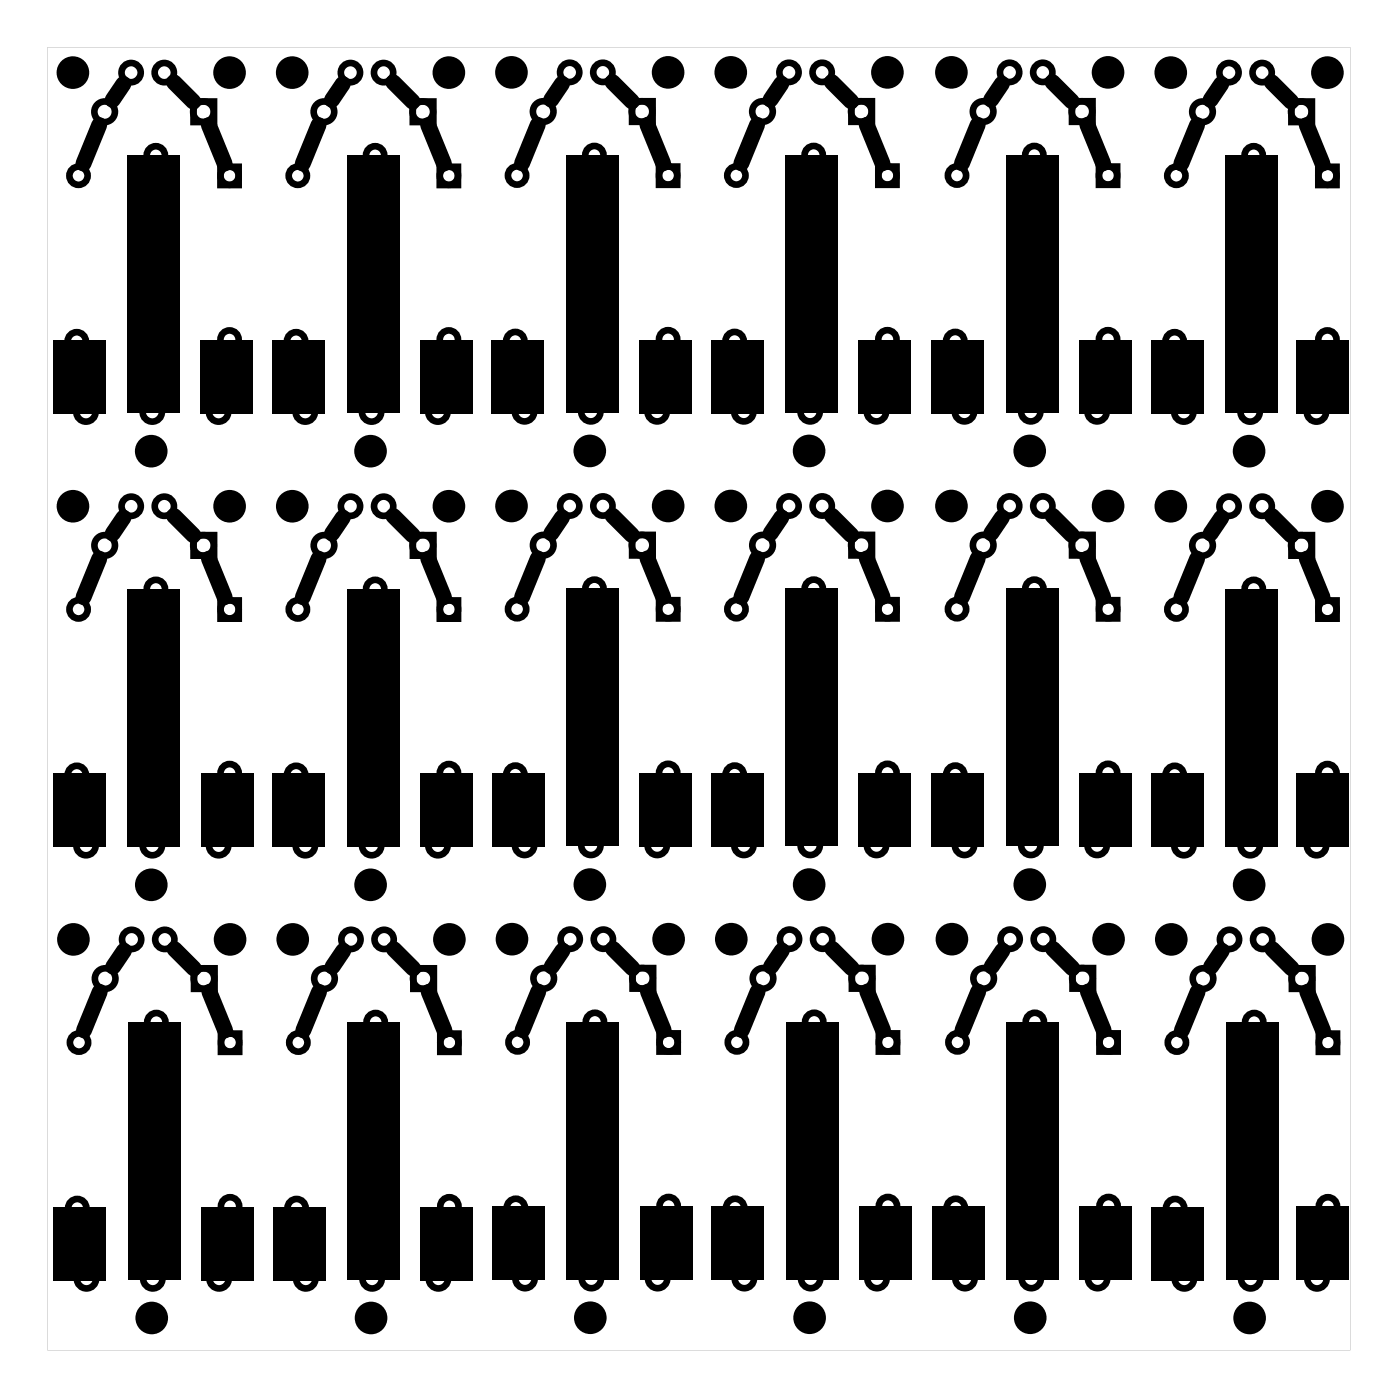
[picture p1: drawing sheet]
<svg xmlns="http://www.w3.org/2000/svg" width="107mm" height="107mm" viewBox="0 0 107 107" stroke-linecap="round" stroke-linejoin="round" font-family="sans-serif">
<g fill="#000">
<path d="M9.8 11.9h4v19.7h-4zM26.6 11.9h4v19.7h-4zM43.4 11.9h4v19.7h-4zM60.2 11.9h4v19.7h-4zM77.1 11.9h4v19.7h-4zM93.9 11.9h4v19.7h-4zM4.1 26.1h4v5.6h-4zM15.4 26.1h4v5.6h-4zM20.9 26.1h4v5.6h-4zM32.2 26.1h4v5.6h-4zM37.7 26h4v5.6h-4zM49 26h4v5.6h-4z"/>
<path d="M54.5 26h4v5.6h-4zM65.8 26h4v5.6h-4zM71.4 26h4v5.6h-4zM82.7 26h4v5.6h-4zM88.2 26.1h4v5.6h-4zM99.3 26h4v5.6h-4zM4.1 59.3h4v5.6h-4zM9.8 45.1h4v19.7h-4zM15.4 59.3h4v5.6h-4zM20.9 59.3h4v5.6h-4zM26.6 45.1h4v19.7h-4zM32.2 59.3h4v5.6h-4z"/>
<path d="M37.7 59.3h4v5.6h-4zM43.4 45.1h4v19.7h-4zM49 59.3h4v5.6h-4zM54.5 59.3h4v5.6h-4zM60.2 45.1h4v19.7h-4zM65.8 59.3h4v5.6h-4zM71.4 59.3h4v5.6h-4zM77.1 45.1h4v19.7h-4zM82.7 59.3h4v5.6h-4zM88.2 59.3h4v5.6h-4zM93.9 45.1h4v19.7h-4zM99.3 59.3h4v5.6h-4z"/>
<path d="M9.8 78.3h4v19.7h-4zM26.6 78.3h4v19.7h-4zM43.4 78.3h4v19.7h-4zM60.2 78.3h4v19.7h-4zM77.1 78.3h4v19.7h-4zM93.9 78.3h4v19.7h-4zM4.1 92.5h4v5.6h-4zM15.4 92.5h4v5.6h-4zM20.9 92.5h4v5.6h-4zM32.2 92.5h4v5.6h-4zM37.7 92.4h4v5.6h-4zM49 92.4h4v5.6h-4z"/>
<path d="M54.5 92.4h4v5.6h-4zM65.8 92.4h4v5.6h-4zM71.4 92.4h4v5.6h-4zM82.7 92.4h4v5.6h-4zM88.2 92.5h4v5.6h-4zM99.3 92.4h4v5.6h-4z"/>
<path d="M3.6 3.6v99.8h99.8v-99.8zM3.6 3.6h99.8v99.8h-99.8z"/>
</g>
<g fill="none" stroke="#000" stroke-width=".51">
<path d="M14.8 7.8h1.6v1.5h-1.6zM16.9 12.8h1.4v1.4h-1.4zM31.6 7.8h1.6v1.5h-1.6zM33.7 12.8h1.4v1.4h-1.4zM48.4 7.8h1.6v1.5h-1.6zM50.5 12.8h1.4v1.4h-1.4zM65.2 7.8h1.6v1.5h-1.6zM67.3 12.8h1.4v1.4h-1.4zM82.1 7.8h1.6v1.5h-1.6zM84.2 12.8h1.4v1.4h-1.4zM98.9 7.8h1.6v1.5h-1.6zM101 12.8h1.4v1.4h-1.4z"/>
<path d="M14.8 41h1.6v1.6h-1.6zM16.9 46h1.4v1.4h-1.4zM31.6 41h1.6v1.6h-1.6zM33.7 46h1.4v1.4h-1.4zM48.4 41h1.6v1.5h-1.6zM50.5 46h1.4v1.4h-1.4zM65.2 41h1.6v1.5h-1.6zM67.3 46h1.4v1.4h-1.4zM82.1 41h1.6v1.5h-1.6zM84.2 46h1.4v1.4h-1.4zM98.9 41h1.6v1.6h-1.6zM101 46h1.4v1.4h-1.4z"/>
<path d="M14.9 74.2h1.5v1.5h-1.5zM16.9 79.2h1.4v1.4h-1.4zM31.7 74.2h1.5v1.5h-1.5zM33.7 79.2h1.4v1.4h-1.4zM48.5 74.2h1.5v1.5h-1.5zM50.5 79.2h1.4v1.4h-1.4zM65.3 74.2h1.5v1.5h-1.5zM67.3 79.2h1.4v1.4h-1.4zM82.2 74.2h1.5v1.5h-1.5zM84.2 79.2h1.4v1.4h-1.4zM99 74.2h1.5v1.5h-1.5zM101 79.2h1.4v1.4h-1.4z"/>
<circle cx="6" cy="13.5" r=".7"/>
<circle cx="8" cy="8.6" r=".79"/>
<circle cx="10" cy="5.6" r=".74"/>
<circle cx="11.9" cy="11.9" r=".7"/>
<circle cx="12.6" cy="5.6" r=".74"/>
<circle cx="15.6" cy="8.6" r=".79"/>
<circle cx="17.6" cy="13.5" r=".7"/>
<circle cx="22.8" cy="13.5" r=".7"/>
<circle cx="24.8" cy="8.6" r=".79"/>
<circle cx="26.8" cy="5.6" r=".74"/>
<circle cx="28.7" cy="11.9" r=".7"/>
<circle cx="29.4" cy="5.6" r=".74"/>
<circle cx="32.4" cy="8.6" r=".79"/>
<circle cx="34.4" cy="13.5" r=".7"/>
<circle cx="39.6" cy="13.4" r=".7"/>
<circle cx="41.6" cy="8.5" r=".79"/>
<circle cx="43.6" cy="5.5" r=".74"/>
<circle cx="45.5" cy="11.9" r=".7"/>
<circle cx="46.2" cy="5.5" r=".74"/>
<circle cx="49.2" cy="8.5" r=".79"/>
<circle cx="51.2" cy="13.4" r=".7"/>
<circle cx="56.4" cy="13.4" r=".7"/>
<circle cx="58.4" cy="8.5" r=".79"/>
<circle cx="60.4" cy="5.5" r=".74"/>
<circle cx="62.3" cy="11.9" r=".7"/>
<circle cx="63" cy="5.5" r=".74"/>
<circle cx="66" cy="8.5" r=".79"/>
<circle cx="68" cy="13.4" r=".7"/>
<circle cx="73.3" cy="13.4" r=".7"/>
<circle cx="75.3" cy="8.5" r=".79"/>
<circle cx="77.3" cy="5.5" r=".74"/>
<circle cx="79.2" cy="11.9" r=".7"/>
<circle cx="79.9" cy="5.5" r=".74"/>
<circle cx="82.9" cy="8.5" r=".79"/>
<circle cx="84.9" cy="13.4" r=".7"/>
<circle cx="90.1" cy="13.5" r=".7"/>
<circle cx="92.1" cy="8.6" r=".79"/>
<circle cx="94.1" cy="5.6" r=".74"/>
<circle cx="96" cy="11.9" r=".7"/>
<circle cx="96.7" cy="5.6" r=".74"/>
<circle cx="99.7" cy="8.6" r=".79"/>
<circle cx="101.7" cy="13.5" r=".7"/>
<circle cx="5.9" cy="26.1" r=".7"/>
<circle cx="6.6" cy="31.6" r=".74"/>
<circle cx="10" cy="38.8" r=".74"/>
<circle cx="11.7" cy="31.6" r=".74"/>
<circle cx="12.6" cy="38.8" r=".74"/>
<circle cx="16.7" cy="31.6" r=".74"/>
<circle cx="17.6" cy="26" r=".7"/>
<circle cx="22.7" cy="26.1" r=".7"/>
<circle cx="23.4" cy="31.6" r=".74"/>
<circle cx="26.8" cy="38.8" r=".74"/>
<circle cx="28.5" cy="31.6" r=".74"/>
<circle cx="29.4" cy="38.8" r=".74"/>
<circle cx="33.5" cy="31.6" r=".74"/>
<circle cx="34.4" cy="26" r=".7"/>
<circle cx="39.5" cy="26.1" r=".7"/>
<circle cx="40.2" cy="31.5" r=".74"/>
<circle cx="43.6" cy="38.8" r=".74"/>
<circle cx="45.3" cy="31.5" r=".74"/>
<circle cx="46.2" cy="38.8" r=".74"/>
<circle cx="50.3" cy="31.5" r=".74"/>
<circle cx="51.2" cy="26" r=".7"/>
<circle cx="56.3" cy="26.1" r=".7"/>
<circle cx="57" cy="31.5" r=".74"/>
<circle cx="60.4" cy="38.8" r=".74"/>
<circle cx="62.1" cy="31.5" r=".74"/>
<circle cx="63" cy="38.8" r=".74"/>
<circle cx="67.1" cy="31.5" r=".74"/>
<circle cx="68" cy="26" r=".7"/>
<circle cx="73.2" cy="26.1" r=".7"/>
<circle cx="73.9" cy="31.5" r=".74"/>
<circle cx="77.3" cy="38.8" r=".74"/>
<circle cx="79" cy="31.5" r=".74"/>
<circle cx="79.9" cy="38.8" r=".74"/>
<circle cx="84" cy="31.5" r=".74"/>
<circle cx="84.9" cy="26" r=".7"/>
<circle cx="90" cy="26.1" r=".7"/>
<circle cx="90.7" cy="31.6" r=".74"/>
<circle cx="94.1" cy="38.8" r=".74"/>
<circle cx="95.8" cy="31.6" r=".74"/>
<circle cx="96.7" cy="38.8" r=".74"/>
<circle cx="100.8" cy="31.6" r=".74"/>
<circle cx="101.7" cy="26" r=".7"/>
<circle cx="5.9" cy="59.4" r=".7"/>
<circle cx="6" cy="46.7" r=".7"/>
<circle cx="8" cy="41.8" r=".79"/>
<circle cx="11.9" cy="45.1" r=".7"/>
<circle cx="15.6" cy="41.8" r=".79"/>
<circle cx="17.6" cy="46.7" r=".7"/>
<circle cx="17.6" cy="59.2" r=".7"/>
<circle cx="22.7" cy="59.4" r=".7"/>
<circle cx="22.8" cy="46.7" r=".7"/>
<circle cx="24.8" cy="41.8" r=".79"/>
<circle cx="28.7" cy="45.1" r=".7"/>
<circle cx="32.4" cy="41.8" r=".79"/>
<circle cx="34.4" cy="46.7" r=".7"/>
<circle cx="34.4" cy="59.2" r=".7"/>
<circle cx="39.5" cy="59.3" r=".7"/>
<circle cx="39.6" cy="46.7" r=".7"/>
<circle cx="41.6" cy="41.8" r=".79"/>
<circle cx="45.5" cy="45.1" r=".7"/>
<circle cx="49.2" cy="41.8" r=".79"/>
<circle cx="51.2" cy="46.7" r=".7"/>
<circle cx="51.2" cy="59.2" r=".7"/>
<circle cx="56.3" cy="59.3" r=".7"/>
<circle cx="56.4" cy="46.7" r=".7"/>
<circle cx="58.4" cy="41.8" r=".79"/>
<circle cx="62.3" cy="45.1" r=".7"/>
<circle cx="66" cy="41.8" r=".79"/>
<circle cx="68" cy="46.7" r=".7"/>
<circle cx="68" cy="59.2" r=".7"/>
<circle cx="73.2" cy="59.3" r=".7"/>
<circle cx="73.3" cy="46.7" r=".7"/>
<circle cx="75.3" cy="41.8" r=".79"/>
<circle cx="79.2" cy="45.1" r=".7"/>
<circle cx="82.9" cy="41.8" r=".79"/>
<circle cx="84.9" cy="46.7" r=".7"/>
<circle cx="84.9" cy="59.2" r=".7"/>
<circle cx="90" cy="59.4" r=".7"/>
<circle cx="90.1" cy="46.7" r=".7"/>
<circle cx="92.1" cy="41.8" r=".79"/>
<circle cx="96" cy="45.1" r=".7"/>
<circle cx="99.7" cy="41.8" r=".79"/>
<circle cx="101.7" cy="46.7" r=".7"/>
<circle cx="101.7" cy="59.2" r=".7"/>
<circle cx="6.1" cy="79.9" r=".7"/>
<circle cx="6.6" cy="64.8" r=".74"/>
<circle cx="8.1" cy="75" r=".79"/>
<circle cx="10.1" cy="72" r=".74"/>
<circle cx="11.7" cy="64.8" r=".74"/>
<circle cx="12" cy="78.3" r=".7"/>
<circle cx="12.6" cy="72" r=".74"/>
<circle cx="15.6" cy="75" r=".79"/>
<circle cx="16.7" cy="64.8" r=".74"/>
<circle cx="17.6" cy="79.9" r=".7"/>
<circle cx="22.9" cy="79.9" r=".7"/>
<circle cx="23.4" cy="64.8" r=".74"/>
<circle cx="24.9" cy="75" r=".79"/>
<circle cx="26.9" cy="72" r=".74"/>
<circle cx="28.5" cy="64.8" r=".74"/>
<circle cx="28.8" cy="78.3" r=".7"/>
<circle cx="29.4" cy="72" r=".74"/>
<circle cx="32.4" cy="75" r=".79"/>
<circle cx="33.5" cy="64.8" r=".74"/>
<circle cx="34.4" cy="79.9" r=".7"/>
<circle cx="39.6" cy="79.8" r=".7"/>
<circle cx="40.2" cy="64.8" r=".74"/>
<circle cx="41.7" cy="74.9" r=".79"/>
<circle cx="43.7" cy="71.9" r=".74"/>
<circle cx="45.3" cy="64.8" r=".74"/>
<circle cx="45.6" cy="78.3" r=".7"/>
<circle cx="46.2" cy="71.9" r=".74"/>
<circle cx="49.2" cy="74.9" r=".79"/>
<circle cx="50.3" cy="64.8" r=".74"/>
<circle cx="51.2" cy="79.8" r=".7"/>
<circle cx="56.4" cy="79.8" r=".7"/>
<circle cx="57" cy="64.8" r=".74"/>
<circle cx="58.5" cy="74.9" r=".79"/>
<circle cx="60.5" cy="71.9" r=".74"/>
<circle cx="62.1" cy="64.8" r=".74"/>
<circle cx="62.4" cy="78.3" r=".7"/>
<circle cx="63" cy="71.9" r=".74"/>
<circle cx="66" cy="74.9" r=".79"/>
<circle cx="67.1" cy="64.8" r=".74"/>
<circle cx="68" cy="79.8" r=".7"/>
<circle cx="73.3" cy="79.8" r=".7"/>
<circle cx="73.9" cy="64.8" r=".74"/>
<circle cx="75.4" cy="74.9" r=".79"/>
<circle cx="77.4" cy="71.9" r=".74"/>
<circle cx="79" cy="64.8" r=".74"/>
<circle cx="79.3" cy="78.3" r=".7"/>
<circle cx="79.9" cy="71.9" r=".74"/>
<circle cx="82.9" cy="74.9" r=".79"/>
<circle cx="84" cy="64.8" r=".74"/>
<circle cx="84.9" cy="79.8" r=".7"/>
<circle cx="90.2" cy="79.9" r=".7"/>
<circle cx="90.7" cy="64.8" r=".74"/>
<circle cx="92.2" cy="75" r=".79"/>
<circle cx="94.2" cy="72" r=".74"/>
<circle cx="95.8" cy="64.8" r=".74"/>
<circle cx="96.1" cy="78.3" r=".7"/>
<circle cx="96.7" cy="72" r=".74"/>
<circle cx="99.7" cy="75" r=".79"/>
<circle cx="100.8" cy="64.8" r=".74"/>
<circle cx="101.7" cy="79.9" r=".7"/>
<circle cx="5.9" cy="92.5" r=".7"/>
<circle cx="6.6" cy="98" r=".74"/>
<circle cx="11.7" cy="98" r=".74"/>
<circle cx="16.8" cy="98" r=".74"/>
<circle cx="17.6" cy="92.4" r=".7"/>
<circle cx="22.7" cy="92.5" r=".7"/>
<circle cx="23.4" cy="98" r=".74"/>
<circle cx="28.5" cy="98" r=".74"/>
<circle cx="33.6" cy="98" r=".74"/>
<circle cx="34.4" cy="92.4" r=".7"/>
<circle cx="39.5" cy="92.5" r=".7"/>
<circle cx="40.2" cy="97.9" r=".74"/>
<circle cx="45.3" cy="97.9" r=".74"/>
<circle cx="50.4" cy="97.9" r=".74"/>
<circle cx="51.2" cy="92.4" r=".7"/>
<circle cx="56.3" cy="92.5" r=".7"/>
<circle cx="57" cy="97.9" r=".74"/>
<circle cx="62.1" cy="97.9" r=".74"/>
<circle cx="67.2" cy="97.9" r=".74"/>
<circle cx="68" cy="92.4" r=".7"/>
<circle cx="73.2" cy="92.5" r=".7"/>
<circle cx="73.9" cy="97.9" r=".74"/>
<circle cx="79" cy="97.9" r=".74"/>
<circle cx="84.1" cy="97.9" r=".74"/>
<circle cx="84.9" cy="92.4" r=".7"/>
<circle cx="90" cy="92.5" r=".7"/>
<circle cx="90.7" cy="98" r=".74"/>
<circle cx="95.8" cy="98" r=".74"/>
<circle cx="100.9" cy="98" r=".74"/>
<circle cx="101.7" cy="92.4" r=".7"/>
</g>
<g fill="#000">
<circle cx="5.6" cy="5.6" r="1.25"/>
<circle cx="17.6" cy="5.6" r="1.25"/>
<circle cx="22.4" cy="5.6" r="1.25"/>
<circle cx="34.4" cy="5.6" r="1.25"/>
<circle cx="39.2" cy="5.5" r="1.25"/>
<circle cx="51.2" cy="5.5" r="1.25"/>
<circle cx="56" cy="5.5" r="1.25"/>
<circle cx="68" cy="5.5" r="1.25"/>
<circle cx="72.9" cy="5.5" r="1.25"/>
<circle cx="84.9" cy="5.5" r="1.25"/>
<circle cx="89.7" cy="5.6" r="1.25"/>
<circle cx="101.7" cy="5.6" r="1.25"/>
<circle cx="5.6" cy="38.8" r="1.25"/>
<circle cx="11.6" cy="34.6" r="1.25"/>
<circle cx="17.6" cy="38.8" r="1.25"/>
<circle cx="22.4" cy="38.8" r="1.25"/>
<circle cx="28.4" cy="34.6" r="1.25"/>
<circle cx="34.4" cy="38.8" r="1.25"/>
<circle cx="39.2" cy="38.8" r="1.25"/>
<circle cx="45.2" cy="34.5" r="1.25"/>
<circle cx="51.2" cy="38.8" r="1.25"/>
<circle cx="56" cy="38.8" r="1.25"/>
<circle cx="62" cy="34.5" r="1.25"/>
<circle cx="68" cy="38.8" r="1.25"/>
<circle cx="72.9" cy="38.8" r="1.25"/>
<circle cx="78.9" cy="34.5" r="1.25"/>
<circle cx="84.9" cy="38.8" r="1.25"/>
<circle cx="89.7" cy="38.8" r="1.25"/>
<circle cx="95.7" cy="34.6" r="1.25"/>
<circle cx="101.7" cy="38.8" r="1.25"/>
<circle cx="5.6" cy="72" r="1.25"/>
<circle cx="11.6" cy="67.8" r="1.25"/>
<circle cx="17.6" cy="72" r="1.25"/>
<circle cx="22.4" cy="72" r="1.25"/>
<circle cx="28.4" cy="67.8" r="1.25"/>
<circle cx="34.4" cy="72" r="1.25"/>
<circle cx="39.2" cy="71.9" r="1.25"/>
<circle cx="45.2" cy="67.8" r="1.25"/>
<circle cx="51.2" cy="71.9" r="1.25"/>
<circle cx="56" cy="71.9" r="1.25"/>
<circle cx="62" cy="67.8" r="1.25"/>
<circle cx="68" cy="71.9" r="1.25"/>
<circle cx="72.9" cy="71.9" r="1.25"/>
<circle cx="78.9" cy="67.8" r="1.25"/>
<circle cx="84.9" cy="71.9" r="1.25"/>
<circle cx="89.7" cy="72" r="1.25"/>
<circle cx="95.7" cy="67.8" r="1.25"/>
<circle cx="101.7" cy="72" r="1.25"/>
<circle cx="11.6" cy="101" r="1.25"/>
<circle cx="28.4" cy="101" r="1.25"/>
<circle cx="45.2" cy="100.9" r="1.25"/>
<circle cx="62" cy="100.9" r="1.25"/>
<circle cx="78.9" cy="100.9" r="1.25"/>
<circle cx="95.7" cy="101" r="1.25"/>
</g>
<g fill="none" stroke="#000" stroke-width="1.2">
<path d="M7.6 9.6l-1.2 2.9M9.5 6.4l-.9 1.3M11.9 12.9l-.2 17.6M13.3 6.3l1.5 1.5M16 9.6l1.2 2.9M24.4 9.6l-1.2 2.9M26.3 6.4l-.9 1.3M28.7 12.9l-.2 17.6M30.1 6.3l1.5 1.5M32.8 9.6l1.2 2.9M41.2 9.6l-1.2 2.9M43.1 6.4l-.9 1.2"/>
<path d="M45.5 12.9l-.2 17.6M46.9 6.3l1.5 1.5M49.6 9.6l1.2 2.9M58 9.6l-1.2 2.9M59.9 6.4l-.9 1.2M62.3 12.9l-.2 17.6M63.7 6.3l1.5 1.5M66.4 9.6l1.2 2.9M74.9 9.6l-1.2 2.9M76.8 6.4l-.9 1.2M79.2 12.9l-.2 17.6M80.6 6.3l1.5 1.5"/>
<path d="M83.3 9.6l1.2 2.9M91.7 9.6l-1.2 2.9M93.6 6.4l-.9 1.3M96 12.9l-.2 17.6M97.4 6.3l1.5 1.5M100.1 9.6l1.2 2.9M6 27.1l.4 3.4M9.5 39.6l-.9 1.3M13.3 39.5l1.5 1.5M17.4 27l-.5 3.5M22.8 27.1l.4 3.4M26.3 39.6l-.9 1.3"/>
<path d="M30.1 39.5l1.5 1.5M34.2 27l-.5 3.5M39.6 27.1l.4 3.4M43.1 39.6l-.9 1.3M46.9 39.5l1.5 1.5M51 27l-.5 3.5M56.4 27.1l.4 3.4M59.9 39.6l-.9 1.3M63.7 39.5l1.5 1.5M67.8 27l-.5 3.5M73.3 27.1l.4 3.4M76.8 39.6l-.9 1.3"/>
<path d="M80.6 39.5l1.5 1.5M84.7 27l-.5 3.5M90.1 27.1l.4 3.4M93.6 39.6l-.9 1.3M97.4 39.5l1.5 1.5M101.5 27l-.5 3.5M7.6 42.8l-1.2 2.9M11.9 46.1l-.2 17.6M16 42.8l1.2 2.9M24.4 42.8l-1.2 2.9M28.7 46.1l-.2 17.6M32.8 42.8l1.2 2.9"/>
<path d="M41.2 42.8l-1.2 2.9M45.5 46.1l-.2 17.6M49.6 42.8l1.2 2.9M58 42.8l-1.2 2.9M62.3 46.1l-.2 17.6M66.4 42.8l1.2 2.9M74.9 42.8l-1.2 2.9M79.2 46.1l-.2 17.6M83.3 42.8l1.2 2.9M91.7 42.8l-1.2 2.9M96 46.1l-.2 17.6M100.1 42.8l1.2 2.9"/>
<path d="M6 60.4l.5 3.3M7.6 76l-1.2 2.9M9.5 72.8l-.8 1.3M12 79.3l-.3 17.6M13.4 72.7l1.4 1.5M16 76l1.2 2.9M17.4 60.2l-.5 3.5M22.8 60.4l.5 3.3M24.4 76l-1.2 2.9M26.3 72.8l-.8 1.3M28.8 79.3l-.3 17.6M30.2 72.7l1.4 1.5"/>
<path d="M32.8 76l1.2 2.9M34.2 60.2l-.5 3.5M39.6 60.3l.4 3.4M41.2 76l-1.2 2.9M43.1 72.8l-.8 1.2M45.6 79.3l-.3 17.6M47 72.7l1.4 1.5M49.6 76l1.2 2.9M51 60.2l-.5 3.5M56.4 60.3l.4 3.4M58 76l-1.2 2.9M59.9 72.8l-.8 1.2"/>
<path d="M62.4 79.3l-.3 17.6M63.8 72.7l1.4 1.5M66.4 76l1.2 2.9M67.8 60.2l-.5 3.5M73.3 60.3l.4 3.4M74.9 76l-1.2 2.9M76.8 72.8l-.8 1.2M79.3 79.3l-.3 17.6M80.7 72.7l1.4 1.5M83.3 76l1.2 2.9M84.7 60.2l-.5 3.5M90.1 60.4l.5 3.3"/>
<path d="M91.7 76l-1.2 2.9M93.6 72.8l-.8 1.3M96.1 79.3l-.3 17.6M97.5 72.7l1.4 1.5M100.1 76l1.2 2.9M101.5 60.2l-.5 3.5M6 93.5l.5 3.4M17.5 93.4l-.6 3.5M22.8 93.5l.5 3.4M34.3 93.4l-.6 3.5M39.6 93.5l.5 3.4M51.1 93.4l-.6 3.5"/>
<path d="M56.4 93.5l.5 3.4M67.9 93.4l-.6 3.5M73.3 93.5l.5 3.4M84.8 93.4l-.6 3.5M90.1 93.5l.5 3.4M101.6 93.4l-.6 3.5"/>
</g>
</svg>
